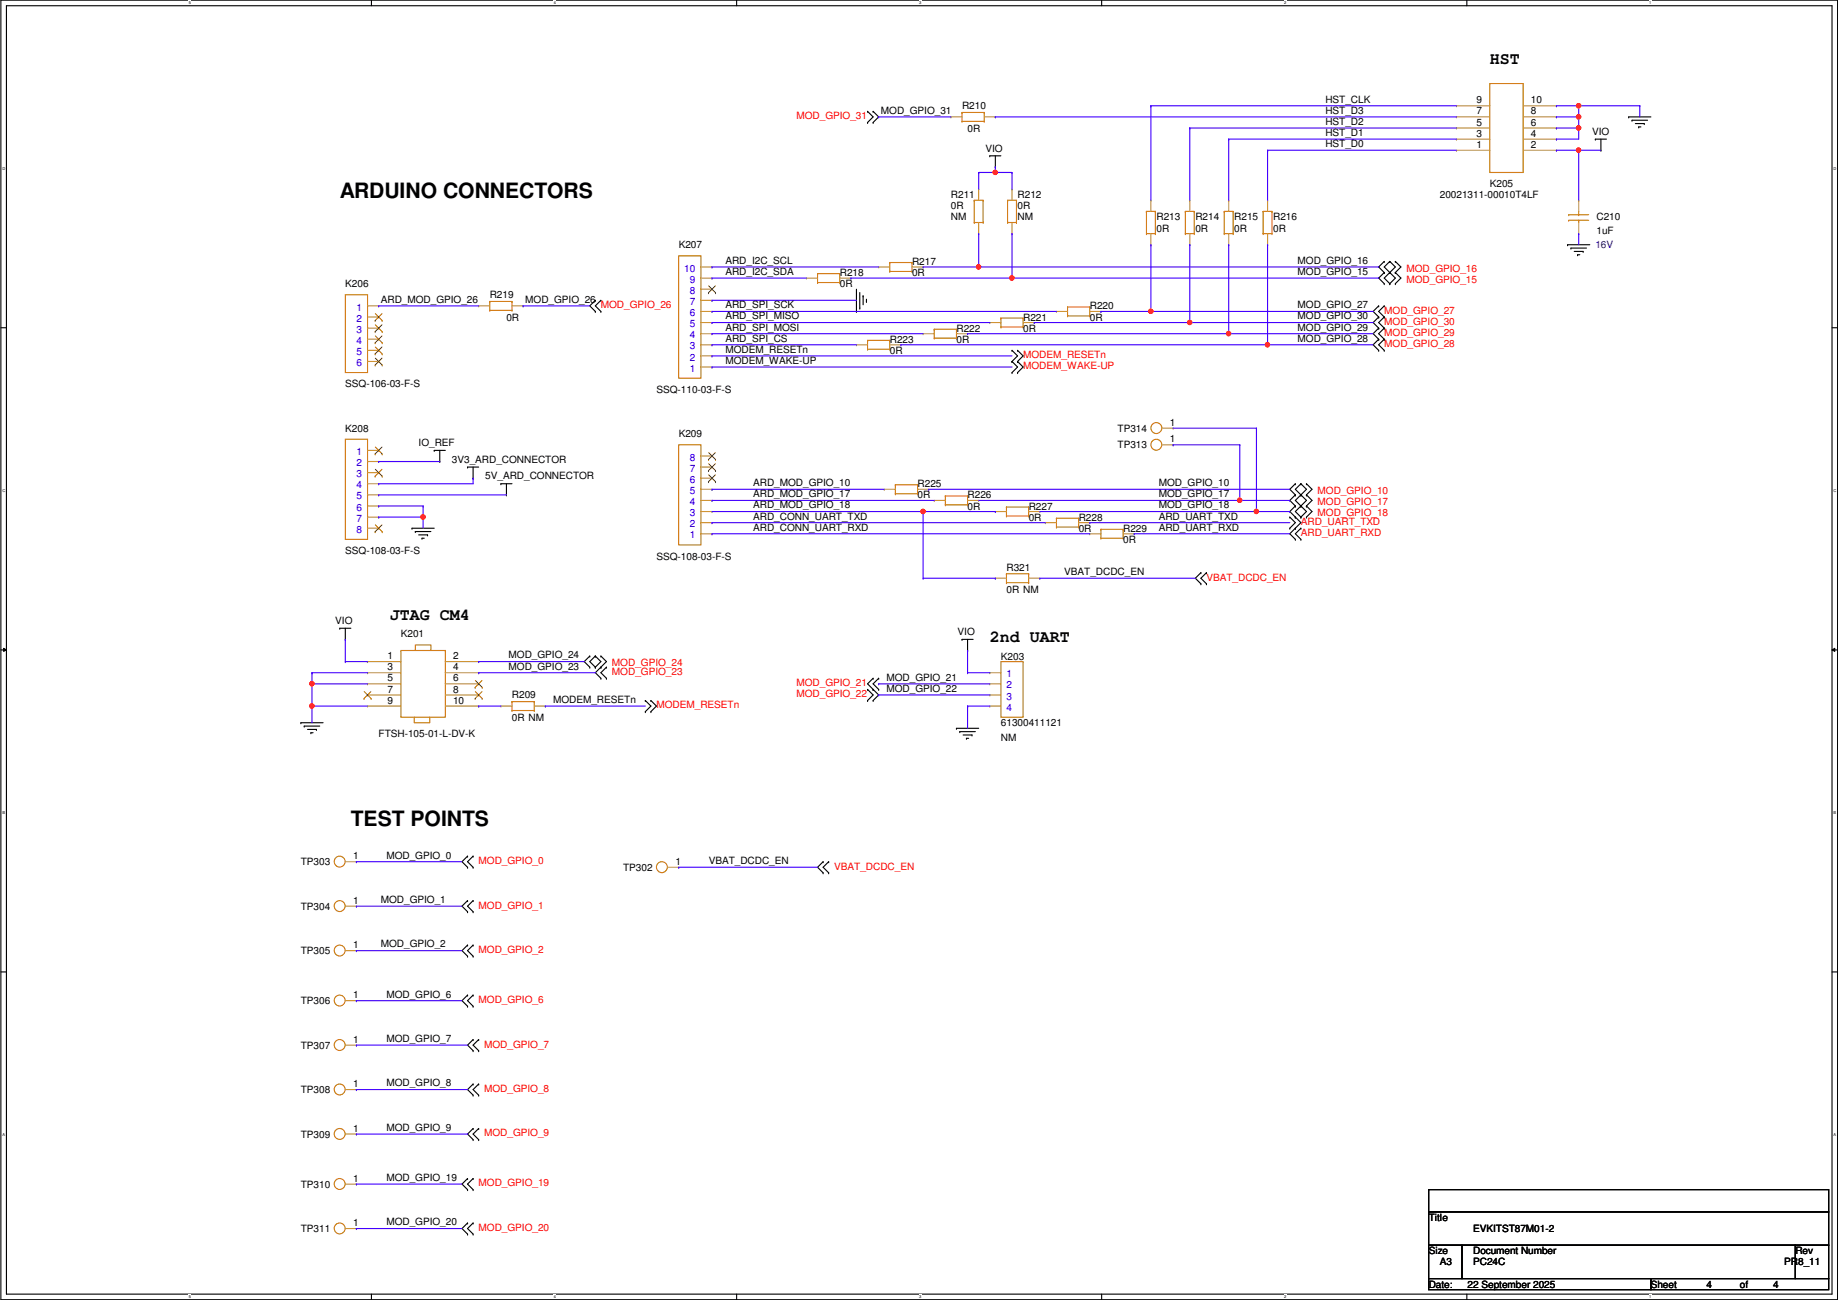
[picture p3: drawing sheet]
<svg xmlns="http://www.w3.org/2000/svg" width="420mm" height="297mm" viewBox="0 0 420 297" stroke-linecap="round" stroke-linejoin="round" font-family="sans-serif">
<defs><g id="words">
<g font-size="4.8">
<text x="77.7" y="45.2">ARDUINO CONNECTORS</text>
<text x="80.2" y="188.7">TEST POINTS</text>
</g>
<g font-size="3.8">
<text x="340.6" y="14.7">HST</text>
<text x="89.1" y="141.7">JTAG CM4</text>
<text x="226.3" y="146.8">2nd UART</text>
</g>
<g font-size="2.3">
<text x="303" y="23.5">HST_CLK</text>
<text x="337.5" y="23.6">9</text>
<text x="350" y="23.6">10</text>
<text x="201.4" y="26">MOD_GPIO_31</text>
<text x="219.9" y="25">R210</text>
<text x="303" y="26">HST_D3</text>
<text x="303" y="28.5">HST_D2</text>
<text x="337.5" y="28.7">5</text>
<text x="337.5" y="26.2">7</text>
<text x="350" y="28.7">6</text>
<text x="350" y="26.2">8</text>
<text x="221.2" y="30.1">0R</text>
<text x="225.2" y="34.6">VIO</text>
<text x="303" y="31.1">HST_D1</text>
<text x="303" y="33.6">HST_D0</text>
<text x="337.5" y="33.8">1</text>
<text x="337.5" y="31.2">3</text>
<text x="350" y="33.8">2</text>
<text x="350" y="31.2">4</text>
<text x="363.9" y="30.8">VIO</text>
<text x="217.4" y="45.3">R211</text>
<text x="217.4" y="47.8">0R</text>
<text x="232.6" y="45.3">R212</text>
<text x="232.6" y="47.8">0R</text>
<text x="329.1" y="45.3">20021311-00010T4LF</text>
<text x="340.6" y="42.8">K205</text>
<text x="217.4" y="50.4">NM</text>
<text x="232.6" y="50.4">NM</text>
<text x="264.4" y="50.4">R213</text>
<text x="264.4" y="52.9">0R</text>
<text x="273.3" y="50.4">R214</text>
<text x="273.3" y="52.9">0R</text>
<text x="282.1" y="50.4">R215</text>
<text x="282.1" y="52.9">0R</text>
<text x="291" y="50.4">R216</text>
<text x="291" y="52.9">0R</text>
<text x="364.9" y="50.4">C210</text>
<text x="364.9" y="53.4">1uF</text>
<text x="155.1" y="56.7">K207</text>
<text x="78.9" y="65.6">K206</text>
<text x="165.8" y="60.3">ARD_I2C_SCL</text>
<text x="165.8" y="62.8">ARD_I2C_SDA</text>
<text x="192" y="63.1">R218</text>
<text x="192" y="65.6">0R</text>
<text x="208.5" y="60.5">R217</text>
<text x="208.5" y="63.1">0R</text>
<text x="296.6" y="60.3">MOD_GPIO_16</text>
<text x="296.6" y="62.8">MOD_GPIO_15</text>
<text x="87.1" y="69.2">ARD_MOD_GPIO_26</text>
<text x="112" y="68.2">R219</text>
<text x="120.1" y="69.2">MOD_GPIO_26</text>
<text x="165.8" y="70.4">ARD_SPI_SCK</text>
<text x="249.1" y="70.7">R220</text>
<text x="296.6" y="70.4">MOD_GPIO_27</text>
<text x="115.8" y="73.2">0R</text>
<text x="165.8" y="73">ARD_SPI_MISO</text>
<text x="165.8" y="75.5">ARD_SPI_MOSI</text>
<text x="218.6" y="75.8">R222</text>
<text x="233.9" y="73.2">R221</text>
<text x="233.9" y="75.8">0R</text>
<text x="249.1" y="73.2">0R</text>
<text x="296.6" y="73">MOD_GPIO_30</text>
<text x="296.6" y="75.5">MOD_GPIO_29</text>
<text x="165.8" y="78.1">ARD_SPI_CS</text>
<text x="165.8" y="80.6">MODEM_RESETn</text>
<text x="165.8" y="83.1">MODEM_WAKE-UP</text>
<text x="203.4" y="78.3">R223</text>
<text x="203.4" y="80.9">0R</text>
<text x="218.6" y="78.3">0R</text>
<text x="296.6" y="78.1">MOD_GPIO_28</text>
<text x="78.9" y="88.5">SSQ-106-03-F-S</text>
<text x="150.1" y="89.7">SSQ-110-03-F-S</text>
<text x="78.9" y="98.6">K208</text>
<text x="95.7" y="101.9">IO_REF</text>
<text x="155.1" y="99.9">K209</text>
<text x="255.5" y="98.6">TP314</text>
<text x="267.4" y="97.3">1</text>
<text x="267.4" y="101.1">1</text>
<text x="103.3" y="105.7">3V3_ARD_CONNECTOR</text>
<text x="255.5" y="102.4">TP313</text>
<text x="110.9" y="109.6">5V_ARD_CONNECTOR</text>
<text x="172.2" y="111.1">ARD_MOD_GPIO_10</text>
<text x="172.2" y="113.6">ARD_MOD_GPIO_17</text>
<text x="209.8" y="111.3">R225</text>
<text x="209.8" y="113.9">0R</text>
<text x="221.2" y="113.9">R226</text>
<text x="264.9" y="111.1">MOD_GPIO_10</text>
<text x="264.9" y="113.6">MOD_GPIO_17</text>
<text x="172.2" y="116.2">ARD_MOD_GPIO_18</text>
<text x="172.2" y="118.7">ARD_CONN_UART_TXD</text>
<text x="221.2" y="116.4">0R</text>
<text x="235.2" y="116.4">R227</text>
<text x="235.2" y="119">0R</text>
<text x="246.6" y="119">R228</text>
<text x="264.9" y="116.2">MOD_GPIO_18</text>
<text x="264.9" y="118.7">ARD_UART_TXD</text>
<text x="172.2" y="121.2">ARD_CONN_UART_RXD</text>
<text x="246.6" y="121.5">0R</text>
<text x="256.7" y="121.5">R229</text>
<text x="256.7" y="124">0R</text>
<text x="264.9" y="121.2">ARD_UART_RXD</text>
<text x="78.9" y="126.6">SSQ-108-03-F-S</text>
<text x="150.1" y="127.8">SSQ-108-03-F-S</text>
<text x="230.1" y="130.4">R321</text>
<text x="243.3" y="131.4">VBAT_DCDC_EN</text>
<text x="230.1" y="135.5">0R NM</text>
<text x="76.7" y="142.6">VIO</text>
<text x="91.6" y="145.6">K201</text>
<text x="218.9" y="145.1">VIO</text>
<text x="88.6" y="150.6">1</text>
<text x="88.6" y="153.2">3</text>
<text x="88.6" y="155.7">5</text>
<text x="103.6" y="150.6">2</text>
<text x="103.6" y="153.2">4</text>
<text x="103.6" y="155.7">6</text>
<text x="116.3" y="150.5">MOD_GPIO_24</text>
<text x="116.3" y="153">MOD_GPIO_23</text>
<text x="202.6" y="155.5">MOD_GPIO_21</text>
<text x="228.8" y="150.7">K203</text>
<text x="88.6" y="160.8">9</text>
<text x="88.6" y="158.2">7</text>
<text x="103.6" y="158.2">8</text>
<text x="103.6" y="160.8">10</text>
<text x="117" y="159.6">R209</text>
<text x="126.4" y="160.6">MODEM_RESETn</text>
<text x="202.6" y="158.1">MOD_GPIO_22</text>
<text x="117" y="164.7">0R NM</text>
<text x="228.8" y="165.9">61300411121</text>
<text x="86.6" y="168.5">FTSH-105-01-L-DV-K</text>
<text x="228.8" y="169.2">NM</text>
<text x="68.8" y="197.7">TP303</text>
<text x="80.7" y="196.3">1</text>
<text x="88.3" y="196.2">MOD_GPIO_0</text>
<text x="154.4" y="197.6">1</text>
<text x="162" y="197.4">VBAT_DCDC_EN</text>
<text x="142.4" y="199">TP302</text>
<text x="68.8" y="207.9">TP304</text>
<text x="80.7" y="206.5">1</text>
<text x="87.1" y="206.3">MOD_GPIO_1</text>
<text x="68.8" y="218">TP305</text>
<text x="80.7" y="216.7">1</text>
<text x="87.1" y="216.5">MOD_GPIO_2</text>
<text x="88.3" y="227.9">MOD_GPIO_6</text>
<text x="68.8" y="229.4">TP306</text>
<text x="80.7" y="228.1">1</text>
<text x="68.8" y="239.6">TP307</text>
<text x="80.7" y="238.3">1</text>
<text x="88.3" y="238.1">MOD_GPIO_7</text>
<text x="68.8" y="249.8">TP308</text>
<text x="80.7" y="248.4">1</text>
<text x="88.3" y="248.2">MOD_GPIO_8</text>
<text x="68.8" y="259.9">TP309</text>
<text x="80.7" y="258.6">1</text>
<text x="88.3" y="258.4">MOD_GPIO_9</text>
<text x="88.3" y="269.8">MOD_GPIO_19</text>
<text x="68.8" y="271.4">TP310</text>
<text x="80.7" y="270">1</text>
<text x="68.8" y="281.5">TP311</text>
<text x="80.7" y="280.2">1</text>
<text x="88.3" y="280">MOD_GPIO_20</text>
<text x="326.6" y="279">Title</text>
<text x="336.8" y="281.5">EVKITST87M01-2</text>
<text x="326.6" y="286.6">Size</text>
<text x="336.8" y="286.6">Document Number</text>
<text x="410.4" y="286.6">Rev</text>
<text x="329.1" y="289.1">A3</text>
<text x="336.8" y="289.1">PC24C</text>
<text x="407.9" y="289.1">PR8_11</text>
<text x="326.6" y="294.2">Date:</text>
<text x="335.5" y="294.2">22 September 2025</text>
<text x="377.4" y="294.2">Sheet</text>
<text x="390.1" y="294.2">4</text>
<text x="397.7" y="294.2">of</text>
<text x="405.3" y="294.2">4</text>
</g>
<g font-size="2.3" fill="#f00">
<text x="182.1" y="27.3">MOD_GPIO_31</text>
<text x="321.5" y="62.1">MOD_GPIO_16</text>
<text x="321.5" y="64.6">MOD_GPIO_15</text>
<text x="137.4" y="70.4">MOD_GPIO_26</text>
<text x="316.4" y="71.7">MOD_GPIO_27</text>
<text x="316.4" y="74.3">MOD_GPIO_30</text>
<text x="316.4" y="76.8">MOD_GPIO_29</text>
<text x="233.9" y="81.9">MODEM_RESETn</text>
<text x="316.4" y="79.3">MOD_GPIO_28</text>
<text x="233.9" y="84.4">MODEM_WAKE-UP</text>
<text x="301.2" y="112.9">MOD_GPIO_10</text>
<text x="297.4" y="120">ARD_UART_TXD</text>
<text x="301.2" y="115.4">MOD_GPIO_17</text>
<text x="301.2" y="117.9">MOD_GPIO_18</text>
<text x="297.4" y="122.5">ARD_UART_RXD</text>
<text x="275.8" y="132.7">VBAT_DCDC_EN</text>
<text x="139.9" y="152.2">MOD_GPIO_24</text>
<text x="139.9" y="154.3">MOD_GPIO_23</text>
<text x="150.1" y="161.9">MODEM_RESETn</text>
<text x="182.1" y="156.8">MOD_GPIO_21</text>
<text x="182.1" y="159.3">MOD_GPIO_22</text>
<text x="109.4" y="197.4">MOD_GPIO_0</text>
<text x="190.7" y="198.7">VBAT_DCDC_EN</text>
<text x="109.4" y="207.6">MOD_GPIO_1</text>
<text x="109.4" y="217.8">MOD_GPIO_2</text>
<text x="109.4" y="229.2">MOD_GPIO_6</text>
<text x="110.7" y="239.4">MOD_GPIO_7</text>
<text x="110.7" y="249.5">MOD_GPIO_8</text>
<text x="110.7" y="259.7">MOD_GPIO_9</text>
<text x="109.4" y="271.1">MOD_GPIO_19</text>
<text x="109.4" y="281.3">MOD_GPIO_20</text>
</g>
<text font-size="2.3" fill="#000080" x="364.7" y="56.7">16V</text>
<g font-size="2.3" fill="#00c">
<text x="156.4" y="62.1">10</text>
<text x="157.7" y="64.6">9</text>
<text x="81.5" y="71">1</text>
<text x="157.7" y="69.7">7</text>
<text x="157.7" y="67.1">8</text>
<text x="81.5" y="73.5">2</text>
<text x="81.5" y="76">3</text>
<text x="157.7" y="77.3">4</text>
<text x="157.7" y="74.8">5</text>
<text x="157.7" y="72.2">6</text>
<text x="81.5" y="78.6">4</text>
<text x="81.5" y="81.1">5</text>
<text x="81.5" y="83.7">6</text>
<text x="157.7" y="82.4">2</text>
<text x="157.7" y="79.8">3</text>
<text x="157.7" y="84.9">1</text>
<text x="81.5" y="104">1</text>
<text x="81.5" y="106.5">2</text>
<text x="157.7" y="107.8">7</text>
<text x="157.7" y="105.2">8</text>
<text x="81.5" y="109.1">3</text>
<text x="81.5" y="111.6">4</text>
<text x="157.7" y="112.9">5</text>
<text x="157.7" y="110.3">6</text>
<text x="81.5" y="114.1">5</text>
<text x="81.5" y="116.7">6</text>
<text x="81.5" y="119.2">7</text>
<text x="157.7" y="117.9">3</text>
<text x="157.7" y="115.4">4</text>
<text x="81.5" y="121.8">8</text>
<text x="157.7" y="123">1</text>
<text x="157.7" y="120.5">2</text>
<text x="230.1" y="154.8">1</text>
<text x="230.1" y="157.3">2</text>
<text x="230.1" y="159.9">3</text>
<text x="230.1" y="162.4">4</text>
</g>
<g font-size=".9">
<text x="43.2" y="1">5</text>
<text x="126.6" y="1">4</text>
<text x="210.1" y="1">3</text>
<text x="293.5" y="1">2</text>
<text x="377" y="1">1</text>
<text x=".5" y="38.9">D</text>
<text x="419.1" y="38.9">D</text>
<text x=".5" y="112.5">C</text>
<text x="419.1" y="112.5">C</text>
<text x=".5" y="186.1">B</text>
<text x="419.1" y="186.1">B</text>
<text x=".5" y="259.7">A</text>
<text x="419.1" y="259.7">A</text>
<text x="43.2" y="296.6">5</text>
<text x="126.6" y="296.6">4</text>
<text x="210.1" y="296.6">3</text>
<text x="293.5" y="296.6">2</text>
<text x="377" y="296.6">1</text>
</g>
</g></defs>
<path d="M.2 0h419.9v297h-419.9zM1.5 1.3h417.3v294.4h-417.3z" fill="none" stroke="#000" stroke-width=".25"/>
<g fill="#fff">
<path d="M43.2 .2h.5v1h-.5z"/>
<path d="M43.2 295.8h.5v1h-.5z"/>
</g>
<path d="M84.9 0v1.3M84.9 295.7v1.3" fill="none" stroke="#000" stroke-width=".25"/>
<g fill="#fff">
<path d="M126.6 .2h.5v1h-.5z"/>
<path d="M126.6 295.8h.5v1h-.5z"/>
</g>
<path d="M168.4 0v1.3M168.4 295.7v1.3" fill="none" stroke="#000" stroke-width=".25"/>
<g fill="#fff">
<path d="M210.1 .2h.5v1h-.5z"/>
<path d="M210.1 295.8h.5v1h-.5z"/>
</g>
<path d="M251.8 0v1.3M251.8 295.7v1.3" fill="none" stroke="#000" stroke-width=".25"/>
<g fill="#fff">
<path d="M293.5 .2h.5v1h-.5z"/>
<path d="M293.5 295.8h.5v1h-.5z"/>
</g>
<path d="M335.3 0v1.3M335.3 295.7v1.3" fill="none" stroke="#000" stroke-width=".25"/>
<g fill="#fff">
<path d="M377 .2h.5v1h-.5z"/>
<path d="M377 295.8h.5v1h-.5z"/>
<path d="M.5 38.1h.7v1h-.7z"/>
<path d="M419.1 38.1h.7v1h-.7z"/>
<path d="M.5 111.7h.7v1h-.7z"/>
<path d="M419.1 111.7h.7v1h-.7z"/>
</g>
<path d="M.2 74.9h1.3M418.8 74.9h1.3" fill="none" stroke="#000" stroke-width=".25"/>
<g fill="#fff">
<path d="M.5 185.3h.6v1h-.6z"/>
<path d="M419.1 185.3h.6v1h-.6z"/>
</g>
<path d="M.2 148.5h1.3M418.8 148.5h1.3" fill="none" stroke="#000" stroke-width=".25"/>
<path d="M.8 148.1l.7 .4-.7 .3zM418.8 148.5l.6-.4v.7z" fill="#000"/>
<path d="M.8 148.1l.7 .4-.7 .3zM418.8 148.5l.6-.4v.7z" fill="none" stroke="#000" stroke-width=".23"/>
<g fill="#fff">
<path d="M.5 258.9h.6v1h-.6z"/>
<path d="M419.1 258.9h.6v1h-.6z"/>
</g>
<g fill="none" stroke="#000" stroke-width=".25">
<path d="M198.3 28h.1M198.3 25.4h.1M198.3 25.4l1.3 1.3-1.3 1.3M199.6 25.4h.1M199.6 28h.1M199.6 25.4l1.3 1.3-1.3 1.3M226.3 35.6h.1M226.3 35.6h2.5M227.5 38.1h.1M227.5 35.6v2.5M364.7 31.8h.1M364.7 31.8h2.5"/>
<path d="M366 34.3h.1M366 31.8v2.5M372.3 26.7h.1M372.3 26.7h5.1M373.1 27.5h.1M373.1 27.5h3.5M373.8 28.2h2.1M374.6 29h.1M374.6 29h.5M375.9 28.2h.1M316.4 59.7h.1M316.4 59.7l-1.2 1.3 1.2 1.3"/>
<path d="M317.7 59.7h.1M317.7 59.7l1.3 1.3-2.6 2.5 1.3 1.3M317.7 59.7l-1.3 1.3 2.6 2.5-1.3 1.3M319 59.7h.1M319 59.7l1.2 1.3-1.2 1.3M358.3 55.9h.1M358.3 55.9h5.1M359.1 56.7h.1M359.1 56.7h3.6M359.9 57.4h2M360.6 58.2h.1M360.6 58.2h.5"/>
<path d="M361.9 57.4h.1M136.1 71.2h.1M136.1 68.6h.1M136.1 68.6l-1.3 1.3 1.3 1.3M137.4 68.6h.1M137.4 71.2h.1M137.4 68.6l-1.3 1.3 1.3 1.3M195.8 71.2h.1M195.8 66.1v5.1M196.5 70.4h.1M196.5 66.8v3.6M197.3 67.6h.1"/>
<path d="M197.3 67.6v2M198.1 68.9h.1M198.1 68.4v.5M315.2 72.4h.1M315.2 69.9h.1M315.2 75h.1M315.2 77.5h.1M315.2 69.9l-1.3 1.3 1.3 1.2M315.2 72.4l-1.3 1.3 1.3 1.3M315.2 75l-1.3 1.2 1.3 1.3M315.2 77.5l-1.3 1.3 1.3 1.3M316.4 62.3h.1"/>
<path d="M316.4 64.8h.1M316.4 69.9h.1M316.4 72.4h.1M316.4 75h.1M316.4 77.5h.1M316.4 62.3l-1.2 1.2 1.2 1.3M316.4 69.9l-1.2 1.3 1.2 1.2M316.4 72.4l-1.2 1.3 1.2 1.3M316.4 75l-1.2 1.2 1.2 1.3M316.4 77.5l-1.2 1.3 1.2 1.3M317.7 62.3h.1M317.7 64.8h.1"/>
<path d="M319 62.3h.1M319 64.8h.1M319 62.3l1.2 1.2-1.2 1.3M231.3 80.1h.1M231.3 82.6h.1M231.3 85.1h.1M231.3 80.1l1.3 1.2-1.3 1.3M231.3 82.6l1.3 1.3-1.3 1.2M232.6 80.1h.1M232.6 82.6h.1M232.6 85.1h.1M232.6 80.1l1.3 1.2-1.3 1.3"/>
<path d="M232.6 82.6l1.3 1.3-1.3 1.2M315.2 80.1h.1M316.4 80.1h.1M99.3 102.9h.1M99.3 102.9h2.5M100.5 105.5h.1M100.5 102.9v2.6M106.9 106.7h.1M106.9 106.7h2.5M108.2 109.3h.1M108.2 106.7v2.6M114.5 110.5h.1"/>
<path d="M114.5 110.5h2.5M115.8 113.1h.1M115.8 110.5v2.6M294.8 118.2h.1M294.8 118.2l1.3 1.2-1.3 1.3M296.1 118.2h.1M296.1 110.5h.1M296.1 113.1h.1M296.1 115.6h.1M296.1 115.6l-1.3 1.3 2.6 2.5-2.6 2.6 1.3 1.2M296.1 110.5l-1.3 1.3 1.3 1.3M296.1 113.1l-1.3 1.2 1.3 1.3"/>
<path d="M297.4 113.1h.1M297.4 110.5h.1M297.4 115.6h.1M297.4 118.2h.1M297.4 110.5l1.3 1.3-2.6 2.5 2.6 2.6-1.3 1.3M297.4 110.5l-1.3 1.3 2.6 2.5-2.6 2.6 1.3 1.3M298.7 113.1h.1M298.7 110.5h.1M298.7 115.6h.1M298.7 118.2h.1M298.7 115.6l1.2 1.3-1.2 1.3M298.7 110.5l1.2 1.3-1.2 1.3"/>
<path d="M298.7 113.1l1.2 1.2-1.2 1.3M94.2 120.7h.1M94.2 120.7h5.1M94.9 121.5h.1M94.9 121.5h3.6M95.7 122.2h2M96.5 123h.1M96.5 123h.5M97.7 122.2h.1M274.5 133.4h.1M274.5 130.9h.1M274.5 130.9l-1.2 1.2 1.2 1.3"/>
<path d="M275.8 130.9h.1M275.8 133.4h.1M275.8 130.9l-1.3 1.2 1.3 1.3M294.8 120.7h.1M296.1 120.7h.1M296.1 123.2h.1M297.4 120.7h.1M297.4 123.2h.1M297.4 120.7l-1.3 1.3 1.3 1.2M77.7 143.6h.1M77.7 143.6h2.5M78.9 146.1h.1"/>
<path d="M78.9 143.6v2.5M134.8 149.9h.1M134.8 152.4h.1M134.8 149.9l-1.2 1.3 1.2 1.2M136.1 152.4h.1M136.1 149.9h.1M136.1 149.9l1.3 1.3-1.3 1.2M136.1 149.9l-1.3 1.3 1.3 1.2M137.4 152.4h.1M137.4 149.9h.1M137.4 155h.1M137.4 149.9l1.2 1.3-2.5 2.5 1.3 1.3"/>
<path d="M138.6 152.4h.1M138.6 155h.1M138.6 152.4l-1.2 1.3 1.2 1.3M198.3 157.5h.1M198.3 157.5l1.3 1.3-1.3 1.3M199.6 157.5h.1M199.6 155h.1M199.6 155l-1.3 1.3 2.6 2.5-1.3 1.3M200.9 157.5h.1M200.9 155h.1M200.9 155l-1.3 1.3 1.3 1.2M219.9 146.1h.1"/>
<path d="M219.9 146.1h2.6M221.2 148.6h.1M221.2 146.1v2.5M68.8 165.1h.1M68.8 165.1h5.1M69.5 165.9h.1M69.5 165.9h3.6M70.3 166.7h2M71.1 167.4h.1M71.1 167.4h.5M72.3 166.7h.1M147.5 160.1h.1"/>
<path d="M147.5 162.6h.1M147.5 160.1l1.3 1.2-1.3 1.3M148.8 160.1h.1M148.8 162.6h.1M148.8 160.1l1.3 1.2-1.3 1.3M198.3 160.1h.1M199.6 160.1h.1M218.6 166.4h.1M218.6 166.4h5.1M219.4 167.2h.1M219.4 167.2h3.6M220.2 167.9h2"/>
<path d="M220.9 168.7h.1M220.9 168.7h.5M222.2 167.9h.1M106.9 198.2h.1M106.9 195.6h.1M106.9 195.6l-1.3 1.3 1.3 1.3M108.2 195.6h.1M108.2 198.2h.1M108.2 195.6l-1.3 1.3 1.3 1.3M188.2 199.4h.1M188.2 196.9h.1M188.2 196.9l-1.3 1.3 1.3 1.2"/>
<path d="M189.4 196.9h.1M189.4 199.4h.1M189.4 196.9l-1.2 1.3 1.2 1.2M106.9 208.3h.1M106.9 205.8h.1M106.9 218.5h.1M106.9 215.9h.1M106.9 205.8l-1.3 1.3 1.3 1.2M106.9 215.9l-1.3 1.3 1.3 1.3M108.2 205.8h.1M108.2 208.3h.1M108.2 215.9h.1"/>
<path d="M108.2 218.5h.1M108.2 205.8l-1.3 1.3 1.3 1.2M108.2 215.9l-1.3 1.3 1.3 1.3M.2 222.1h1.3M106.9 229.9h.1M106.9 227.4h.1M106.9 227.4l-1.3 1.2 1.3 1.3M108.2 227.4h.1M108.2 229.9h.1M108.2 237.5h.1M108.2 227.4l-1.3 1.2 1.3 1.3M108.2 237.5l-1.3 1.3 1.3 1.3"/>
<path d="M109.4 237.5h.1M109.4 237.5l-1.2 1.3 1.2 1.3M418.8 222.1h1.3M108.2 240.1h.1M108.2 250.2h.1M108.2 247.7h.1M108.2 257.9h.1M108.2 247.7l-1.3 1.3 1.3 1.2M108.2 257.9l-1.3 1.2 1.3 1.3M109.4 240.1h.1M109.4 247.7h.1M109.4 250.2h.1"/>
<path d="M109.4 257.9h.1M109.4 247.7l-1.2 1.3 1.2 1.2M109.4 257.9l-1.2 1.2 1.2 1.3M106.9 271.8h.1M106.9 269.3h.1M106.9 279.4h.1M106.9 279.4l-1.3 1.3 1.3 1.3M106.9 269.3l-1.3 1.3 1.3 1.2M108.2 260.4h.1M108.2 269.3h.1M108.2 271.8h.1M108.2 279.4h.1"/>
<path d="M108.2 269.3l-1.3 1.3 1.3 1.2M108.2 279.4l-1.3 1.3 1.3 1.3M109.4 260.4h.1M326.6 271.8h91.4v5.1h-91.4zM326.6 276.9h91.4v7.6h-91.4zM106.9 282h.1M108.2 282h.1M326.6 284.5h7.6v7.6h-7.6zM326.6 292.1h50.8v2.6h-50.8zM334.2 284.5h76.2v7.6h-76.2zM377.4 292.1h40.6v2.6h-40.6zM410.4 284.5h7.6v7.6h-7.6z"/>
</g>
<g fill="none" stroke="#cc8006" stroke-width=".25">
<path d="M340.6 19.1h7.6v20.3h-7.6zM219.9 27.7h.1M219.9 25.7h.1M219.9 25.7h5.1M219.9 27.7h5.1M219.9 25.7v2M225 25.7h.1M225 27.7h.1M225 25.7v2M155.1 58.5h5.1v27.9h-5.1zM203.4 60h.1M203.4 60v2"/>
<path d="M203.4 60h5.1M208.5 60h.1M208.5 60v2M222.7 50.8h.1M222.7 45.8h.1M222.7 50.8h2M222.7 45.8h2M222.7 45.8v5M224.7 50.8h.1M224.7 45.8h.1M224.7 45.8v5M230.3 50.8h.1"/>
<path d="M230.3 45.8h.1M230.3 50.8h2.1M230.3 45.8v5M230.3 45.8h2.1M232.4 50.8h.1M232.4 45.8h.1M232.4 45.8v5M262.1 53.4h.1M262.1 48.3h.1M262.1 53.4h2M262.1 48.3v5.1M262.1 48.3h2"/>
<path d="M264.1 53.4h.1M264.1 48.3h.1M264.1 48.3v5.1M271 53.4h.1M271 48.3h.1M271 53.4h2M271 48.3h2M271 48.3v5.1M273 53.4h.1M273 48.3h.1M273 48.3v5.1M279.9 53.4h.1"/>
<path d="M279.9 48.3h.1M279.9 53.4h2M279.9 48.3h2M279.9 48.3v5.1M281.9 53.4h.1M281.9 48.3h.1M281.9 48.3v5.1M288.7 53.4h.1M288.7 48.3h.1M288.7 53.4h2.1M288.7 48.3h2.1M288.7 48.3v5.1"/>
<path d="M290.8 53.4h.1M290.8 48.3h.1M290.8 48.3v5.1M358.6 49.1h.1M358.6 50.3h.1M358.6 49.1h4.6M358.6 50.3h4.6M360.9 50.3h.1M360.9 49.1h.1M360.9 48.3v.8M360.9 50.3v.5M78.9 67.4h5.1v17.7h-5.1z"/>
<path d="M112 70.9h.1M112 68.9h.1M112 70.9h5M112 68.9v2M112 68.9h5M117 68.9h.1M117 70.9h.1M117 68.9v2M186.9 64.6h.1M186.9 62.5h.1M186.9 64.6h5.1M186.9 62.5v2.1"/>
<path d="M186.9 62.5h5.1M192 62.5h.1M192 64.6h.1M192 62.5v2.1M198.3 79.8h.1M198.3 77.8h.1M198.3 79.8h5.1M198.3 77.8v2M198.3 77.8h5.1M203.4 62h.1M203.4 77.8h.1M203.4 79.8h.1"/>
<path d="M203.4 62h5.1M203.4 77.8v2M208.5 62h.1M213.6 77.3h.1M213.6 75.2h.1M213.6 77.3h5M213.6 75.2v2.1M213.6 75.2h5M218.6 75.2h.1M218.6 77.3h.1M218.6 75.2v2.1M228.8 74.7h.1"/>
<path d="M228.8 72.7h.1M228.8 74.7h5.1M228.8 72.7v2M228.8 72.7h5.1M233.9 72.7h.1M233.9 74.7h.1M233.9 72.7v2M244 72.2h.1M244 70.1h.1M244 72.2h5.1M244 70.1v2.1M244 70.1h5.1"/>
<path d="M249.1 70.1h.1M249.1 72.2h.1M249.1 70.1v2.1M78.9 100.4h5.1v22.8h-5.1zM155.1 101.6h5.1v22.9h-5.1zM204.7 112.8h.1M204.7 110.8h.1M204.7 112.8h5.1M204.7 110.8v2M204.7 110.8h5.1M209.8 110.8h.1M209.8 112.8h.1"/>
<path d="M209.8 110.8v2M216.1 115.4h.1M216.1 113.3h.1M216.1 115.4h5.1M216.1 113.3v2.1M216.1 113.3h5.1M221.2 113.3h.1M221.2 115.4h.1M221.2 113.3v2.1M230.1 117.9h.1M230.1 115.9h.1M230.1 115.9v2"/>
<path d="M230.1 117.9h5.1M230.1 115.9h5.1M235.2 115.9h.1M235.2 117.9h.1M235.2 115.9v2M241.5 118.4h.1M241.5 118.4v2M241.5 118.4h5.1M246.6 118.4h.1M246.6 118.4v2M230.1 131.1h.1M230.1 133.1h.1"/>
<path d="M230.1 133.1h5.1M230.1 131.1h5.1M230.1 131.1v2M235.2 133.1h.1M235.2 131.1h.1M235.2 131.1v2M241.5 120.4h.1M241.5 120.4h5.1M246.6 120.4h.1M251.7 123h.1M251.7 120.9h.1M251.7 123h5"/>
<path d="M251.7 120.9v2.1M251.7 120.9h5M256.7 120.9h.1M256.7 123h.1M256.7 120.9v2.1M91.6 148.6h10.2v15.3h-10.2zM94.9 148.6v-1.2h3.6v1.2M228.8 151.2h5.1v12.7h-5.1zM94.7 163.9v1.2h3.5v-1.2M117 160.3h.1M117 162.3h.1M117 160.3v2"/>
<path d="M117 162.3h5.1M117 160.3h5.1M122.1 162.3h.1M122.1 160.3h.1M122.1 160.3v2"/>
<circle cx="264.3" cy="97.8" r="1.25"/>
<circle cx="264.3" cy="101.6" r="1.25"/>
<circle cx="77.6" cy="196.9" r="1.25"/>
<circle cx="151.3" cy="198.1" r="1.25"/>
<circle cx="77.6" cy="217.2" r="1.25"/>
<circle cx="77.6" cy="207" r="1.25"/>
<circle cx="77.6" cy="238.8" r="1.25"/>
<circle cx="77.6" cy="228.6" r="1.25"/>
<circle cx="77.6" cy="259.1" r="1.25"/>
<circle cx="77.6" cy="248.9" r="1.25"/>
<circle cx="77.6" cy="270.5" r="1.25"/>
<circle cx="77.6" cy="280.7" r="1.25"/>
</g>
<g fill="none" stroke="#a84" stroke-width=".25">
<path d="M217.4 26.7h.1M217.4 26.7h2.5M225 26.7h2.5M227.5 26.7h.1M332.9 34.3h.1M332.9 31.8h.1M332.9 29.3h.1M332.9 24.2h.1M332.9 26.7h.1M332.9 34.3h7.7M332.9 31.8h7.7M332.9 29.3h7.7"/>
<path d="M332.9 26.7h7.7M332.9 24.2h7.7M348.2 34.3h7.6M348.2 31.8h7.6M348.2 29.3h7.6M348.2 26.7h7.6M348.2 24.2h7.6M355.8 34.3h.1M355.8 31.8h.1M355.8 29.3h.1M355.8 26.7h.1M355.8 24.2h.1"/>
<path d="M223.7 43.2h.1M223.7 53.4h.1M223.7 43.2v2.6M223.7 50.8v2.6M231.3 43.2h.1M231.3 53.4h.1M231.3 43.2v2.6M231.3 50.8v2.6M263.1 45.8h.1M263.1 55.9h.1M263.1 45.8v2.5M263.1 53.4v2.5"/>
<path d="M272 45.8h.1M272 55.9h.1M272 45.8v2.5M272 53.4v2.5M280.9 45.8h.1M280.9 55.9h.1M280.9 45.8v2.5M280.9 53.4v2.5M289.8 45.8h.1M289.8 55.9h.1M289.8 45.8v2.5M289.8 53.4v2.5"/>
<path d="M360.9 53.4h.1M360.9 45.8h.1M360.9 45.8v2.5M360.9 50.8v2.6M84 69.9h2.6M84 72.4h2.6M84 75h2.6M84 77.5h2.6M86.6 69.9h.1M86.6 72.4h.1M86.6 75h.1M86.6 77.5h.1"/>
<path d="M109.4 69.9h.1M109.4 69.9h2.6M117 69.9h2.6M119.6 69.9h.1M160.2 76.2h2.6M160.2 61h2.6M160.2 78.8h2.6M160.2 63.5h2.6M160.2 71.2h2.6M160.2 73.7h2.6M160.2 68.6h2.6M160.2 66.1h2.6"/>
<path d="M162.8 78.8h.1M162.8 76.2h.1M162.8 73.7h.1M162.8 71.2h.1M162.8 68.6h.1M162.8 66.1h.1M162.8 63.5h.1M162.8 61h.1M184.4 63.5h.1M184.4 63.5h2.5M192 63.5h2.5M194.5 63.5h.1"/>
<path d="M195.8 78.8h.1M195.8 78.8h2.5M200.9 61h.1M200.9 61h2.5M203.4 78.8h2.5M205.9 78.8h.1M208.5 61h2.5M211 76.2h.1M211 61h.1M211 76.2h2.6M218.6 76.2h2.6M221.2 76.2h.1"/>
<path d="M226.3 73.7h.1M226.3 73.7h2.5M233.9 73.7h2.5M236.4 73.7h.1M241.5 71.2h.1M241.5 71.2h2.5M249.1 71.2h2.6M251.7 71.2h.1M84 80.1h2.6M84 82.6h2.6M86.6 80.1h.1M86.6 82.6h.1"/>
<path d="M160.2 83.9h2.6M160.2 81.3h2.6M162.8 83.9h.1M162.8 81.3h.1M265.6 97.8h2.6M268.2 97.8h.1M84 102.9h2.6M84 105.5h2.6M84 108h2.6M84 110.5h2.6M84 113.1h2.6M84 115.6h2.6"/>
<path d="M84 118.2h2.6M86.6 102.9h.1M86.6 105.5h.1M86.6 108h.1M86.6 110.5h.1M86.6 113.1h.1M86.6 115.6h.1M86.6 118.2h.1M160.2 119.4h2.6M160.2 116.9h2.6M160.2 114.3h2.6M160.2 111.8h2.6"/>
<path d="M160.2 109.3h2.6M160.2 106.7h2.6M160.2 104.2h2.6M162.8 119.4h.1M162.8 116.9h.1M162.8 114.3h.1M162.8 111.8h.1M162.8 109.3h.1M162.8 106.7h.1M162.8 104.2h.1M202.1 111.8h.1M202.1 111.8h2.6"/>
<path d="M209.8 111.8h2.5M212.3 111.8h.1M213.6 114.3h.1M213.6 114.3h2.5M221.2 114.3h2.5M223.7 114.3h.1M227.5 116.9h.1M227.5 116.9h2.6M235.2 116.9h2.5M237.7 116.9h.1M239 119.4h.1M239 119.4h2.5"/>
<path d="M246.6 119.4h2.5M249.1 119.4h.1M265.6 101.6h2.6M268.2 101.6h.1M84 120.7h2.6M86.6 120.7h.1M160.2 122h2.6M162.8 122h.1M227.5 132.1h.1M227.5 132.1h2.6M235.2 132.1h2.5M237.7 132.1h.1"/>
<path d="M249.1 122h.1M249.1 122h2.6M256.7 122h2.6M259.3 122h.1M84 151.2h.1M84 153.7h.1M84 156.3h.1M84 158.8h.1M84 151.2h7.6M84 153.7h7.6M84 156.3h7.6M84 158.8h7.6"/>
<path d="M101.8 151.2h7.6M101.8 153.7h7.6M101.8 156.3h7.6M101.8 158.8h7.6M109.4 151.2h.1M109.4 153.7h.1M109.4 156.3h.1M109.4 158.8h.1M226.3 153.7h.1M226.3 156.3h.1M226.3 158.8h.1M226.3 153.7h2.5"/>
<path d="M226.3 156.3h2.5M226.3 158.8h2.5M84 161.3h.1M84 161.3h7.6M101.8 161.3h7.6M109.4 161.3h.1M114.5 161.3h.1M114.5 161.3h2.5M122.1 161.3h2.6M124.7 161.3h.1M226.3 161.3h.1M226.3 161.3h2.5"/>
<path d="M78.9 196.9h2.6M81.5 196.9h.1M152.6 198.2h2.5M155.1 198.2h.1M78.9 207.1h2.6M78.9 217.2h2.6M81.5 207.1h.1M81.5 217.2h.1M78.9 228.6h2.6M78.9 238.8h2.6M81.5 228.6h.1M81.5 238.8h.1"/>
<path d="M78.9 249h2.6M78.9 259.1h2.6M81.5 249h.1M81.5 259.1h.1M78.9 270.6h2.6M81.5 270.6h.1M78.9 280.7h2.6M81.5 280.7h.1"/>
</g>
<g fill="none" stroke="#804000" stroke-width=".23">
<path d="M85.8 73.2h.1M85.8 75.8h.1M85.8 78.3h.1M85.8 71.7l1.6 1.5M85.8 74.2l1.6 1.6M85.8 76.8l1.6 1.5M85.8 79.3l1.6 1.6M87.3 71.7l-1.5 1.5M87.3 74.2l-1.5 1.6M87.3 76.8l-1.5 1.5M87.3 79.3l-1.5 1.6M87.4 73.2h.1"/>
<path d="M87.4 75.8h.1M87.4 78.3h.1M162 66.9h.1M162 65.3l1.6 1.6M163.5 65.3l-1.5 1.6M163.6 66.9h.1M85.8 80.9h.1M85.8 83.4h.1M85.8 81.8l1.6 1.6M87.3 81.8l-1.5 1.6M87.4 80.9h.1M87.4 83.4h.1"/>
<path d="M85.8 103.7h.1M85.8 108.8h.1M85.8 102.2l1.6 1.5M85.8 107.2l1.6 1.6M85.8 119.9l1.6 1.6M87.3 102.2l-1.5 1.5M87.3 107.2l-1.5 1.6M87.3 119.9l-1.5 1.6M87.4 103.7h.1M87.4 108.8h.1M162 110.1h.1M162 107.5h.1"/>
<path d="M162 105h.1M162 108.5l1.6 1.6M162 106l1.6 1.5M162 103.4l1.6 1.6M163.5 108.5l-1.5 1.6M163.5 106l-1.5 1.5M163.5 103.4l-1.5 1.6M163.6 110.1h.1M163.6 107.5h.1M163.6 105h.1M85.8 121.5h.1M87.4 121.5h.1"/>
<path d="M83.2 159.6h.1M83.3 158l1.5 1.6M84.8 158l-1.6 1.6M84.8 159.6h.1M108.6 157.1h.1M108.6 159.6h.1M108.7 155.5l1.5 1.6M108.7 158l1.5 1.6M110.2 155.5l-1.6 1.6M110.2 158l-1.6 1.6M110.2 157.1h.1M110.2 159.6h.1"/>
</g>
<path d="M200.9 26.7h.1M200.9 26.7h16.5M227.5 26.7h.1M227.5 26.7h105.4M263.1 24.2h.1M263.1 24.2v21.6M263.1 24.2h69.8M355.8 24.2h.1M355.8 26.7h.1M355.8 24.2h5.1M360.9 24.2h.1M360.9 24.2v2.5h-5.1" fill="none" stroke="#4200ff" stroke-width=".25"/>
<circle cx="360.9" cy="26.7" r=".49" fill="#f00"/>
<circle cx="360.9" cy="26.7" r=".49" fill="none" stroke="#f00" stroke-width=".25"/>
<g fill="none" stroke="#4200ff" stroke-width=".25">
<path d="M272 29.3h.1M272 29.3v16.5M272 29.3h60.9M280.9 31.8h.1M280.9 31.8h52M280.9 31.8v14M355.8 29.3h.1M355.8 31.8h.1M355.8 29.3h5.1M360.9 29.3h.1M360.9 24.2h.1M360.9 29.3v2.5h-5.1"/>
<path d="M360.9 24.2h14"/>
</g>
<circle cx="360.9" cy="24.1" r=".49" fill="#f00"/>
<circle cx="360.9" cy="24.1" r=".49" fill="none" stroke="#f00" stroke-width=".25"/>
<path d="M223.7 39.4h.1M223.7 39.4v3.8M227.5 38.1h.1M227.5 38.1v1.3h-3.8M289.8 34.3h.1M289.8 34.3v11.5M289.8 34.3h43.1" fill="none" stroke="#4200ff" stroke-width=".25"/>
<circle cx="227.5" cy="39.4" r=".49" fill="#f00"/>
<circle cx="227.5" cy="39.4" r=".49" fill="none" stroke="#f00" stroke-width=".25"/>
<path d="M227.5 39.4h.1M227.5 39.4h3.8M231.3 39.4h.1M231.3 39.4v3.8M355.8 34.3h.1M355.8 34.3h10.2M360.9 34.3h.1M360.9 34.3v11.5" fill="none" stroke="#4200ff" stroke-width=".25"/>
<circle cx="360.9" cy="34.3" r=".49" fill="#f00"/>
<circle cx="360.9" cy="34.3" r=".49" fill="none" stroke="#f00" stroke-width=".25"/>
<path d="M223.7 53.4h.1M223.7 53.4v7.6M231.3 53.4h.1M231.3 53.4v10.1M263.1 55.9h.1M263.1 55.9v15.3M272 55.9h.1M272 55.9v17.8M280.9 55.9h.1M280.9 55.9v20.3M360.9 53.4h.1M360.9 53.4v2.5" fill="none" stroke="#4200ff" stroke-width=".25"/>
<circle cx="280.8" cy="76.2" r=".49" fill="#f00"/>
<circle cx="280.8" cy="76.2" r=".49" fill="none" stroke="#f00" stroke-width=".25"/>
<path d="M289.8 55.9h.1M289.8 55.9v22.9M162.8 61h.1M162.8 61h38.1M211 61h.1M211 61h12.7" fill="none" stroke="#4200ff" stroke-width=".25"/>
<circle cx="223.7" cy="61" r=".49" fill="#f00"/>
<circle cx="223.7" cy="61" r=".49" fill="none" stroke="#f00" stroke-width=".25"/>
<path d="M162.8 63.5h.1M162.8 63.5h21.6M194.5 63.5h.1M194.5 63.5h36.8M223.7 61h.1M223.7 61h91.5" fill="none" stroke="#4200ff" stroke-width=".25"/>
<circle cx="231.3" cy="63.5" r=".49" fill="#f00"/>
<circle cx="231.3" cy="63.5" r=".49" fill="none" stroke="#f00" stroke-width=".25"/>
<g fill="none" stroke="#4200ff" stroke-width=".25">
<path d="M86.6 69.9h.1M86.6 69.9h22.8M119.6 69.9h.1M119.6 69.9h15.2M162.8 68.6h.1M162.8 71.2h.1M162.8 68.6h33M162.8 71.2h78.7M231.3 63.5h.1M231.3 63.5h83.9M251.7 71.2h.1M251.7 71.2h62.2"/>
<path d="M263.1 71.2h.1"/>
</g>
<circle cx="263.1" cy="71.1" r=".49" fill="#f00"/>
<circle cx="263.1" cy="71.1" r=".49" fill="none" stroke="#f00" stroke-width=".25"/>
<path d="M162.8 73.7h.1M162.8 73.7h63.5M236.4 73.7h.1M236.4 73.7h35.6" fill="none" stroke="#4200ff" stroke-width=".25"/>
<circle cx="272" cy="73.7" r=".49" fill="#f00"/>
<circle cx="272" cy="73.7" r=".49" fill="none" stroke="#f00" stroke-width=".25"/>
<path d="M162.8 76.2h.1M162.8 78.8h.1M162.8 76.2h48.2M162.8 78.8h33M205.9 78.8h.1M205.9 78.8h83.9M221.2 76.2h.1M221.2 76.2h92.7M272 73.7h.1M272 73.7h41.9M280.9 76.2h.1" fill="none" stroke="#4200ff" stroke-width=".25"/>
<circle cx="289.7" cy="78.8" r=".49" fill="#f00"/>
<circle cx="289.7" cy="78.8" r=".49" fill="none" stroke="#f00" stroke-width=".25"/>
<g fill="none" stroke="#4200ff" stroke-width=".25">
<path d="M289.8 78.8h.1M289.8 78.8h24.1M162.8 81.3h.1M162.8 83.9h.1M162.8 81.3h68.5M162.8 83.9h68.5M86.6 105.5h.1M86.6 110.5h.1M86.6 113.1h.1M86.6 115.6h.1M86.6 118.2h.1M86.6 105.5h13.9"/>
<path d="M86.6 113.1h29.2M86.6 115.6h10.1M86.6 118.2h10.1M96.7 115.6h.1M96.7 118.2h.1M96.7 115.6v5.1M108.2 109.3h.1M108.2 109.3v1.2h-21.6M212.3 111.8h.1M212.3 111.8h82.5M223.7 114.3h59.7M237.7 116.9h49.5"/>
<path d="M283.4 114.3h.1M287.2 116.9h.1"/>
</g>
<circle cx="96.7" cy="118.1" r=".49" fill="#f00"/>
<circle cx="96.7" cy="118.1" r=".49" fill="none" stroke="#f00" stroke-width=".25"/>
<g fill="none" stroke="#4200ff" stroke-width=".25">
<path d="M162.8 111.8h.1M162.8 114.3h.1M162.8 119.4h.1M162.8 111.8h39.3M162.8 114.3h50.8M162.8 116.9h48.2M162.8 119.4h76.2M211 116.9h.1M249.1 119.4h.1M249.1 119.4h45.7M162.8 122h.1M162.8 122h86.3"/>
<path d="M259.3 122h.1M259.3 122h35.5M71.3 153.7h.1M71.3 156.3h.1M71.3 153.7v7.6M71.3 153.7h12.7M71.3 156.3h12.7M78.9 146.1h.1M78.9 151.2h.1M78.9 146.1v5.1M78.9 151.2h5.1M109.4 151.2h.1"/>
<path d="M109.4 153.7h.1M109.4 151.2h24.2M109.4 153.7h26.7"/>
</g>
<circle cx="71.3" cy="156.2" r=".49" fill="#f00"/>
<circle cx="71.3" cy="156.2" r=".49" fill="none" stroke="#f00" stroke-width=".25"/>
<path d="M71.3 161.3h.1M71.3 161.3h12.7" fill="none" stroke="#4200ff" stroke-width=".25"/>
<circle cx="71.3" cy="161.3" r=".49" fill="#f00"/>
<circle cx="71.3" cy="161.3" r=".49" fill="none" stroke="#f00" stroke-width=".25"/>
<g fill="none" stroke="#4200ff" stroke-width=".25">
<path d="M360.9 26.7h.1M360.9 26.7v2.6M200.9 156.3h.1M200.9 158.8h.1M200.9 156.3h25.4M200.9 158.8h25.4M221.2 148.6h.1M221.2 153.7h.1M221.2 148.6v5.1M221.2 153.7h5.1M71.3 161.3h.1M71.3 161.3v3.8"/>
<path d="M109.4 161.3h.1M109.4 161.3h5.1M124.7 161.3h.1M124.7 161.3h22.8M221.2 161.3h.1M221.2 161.3h5.1M221.2 161.3v5.1"/>
</g>
<circle cx="360.9" cy="29.2" r=".49" fill="#f00"/>
<circle cx="360.9" cy="29.2" r=".49" fill="none" stroke="#f00" stroke-width=".25"/>
<g fill="none" stroke="#4200ff" stroke-width=".25">
<path d="M374.9 24.2h.1M374.9 24.2v2.5M268.2 97.8h19M287.2 97.8h.1M287.2 97.8v19.1M287.2 116.9h.1M81.5 196.9h.1M81.5 196.9h24.1M155.1 198.2h.1M155.1 198.2h31.8M81.5 207.1h.1M81.5 217.2h.1"/>
<path d="M81.5 207.1h24.1M81.5 217.2h24.1M81.5 228.6h.1M81.5 238.8h.1M81.5 228.6h24.1M81.5 238.8h25.4M81.5 249h.1M81.5 259.1h.1M81.5 249h25.4M81.5 259.1h25.4M81.5 270.6h.1M81.5 270.6h24.1"/>
<path d="M81.5 280.7h.1M81.5 280.7h24.1"/>
</g>
<circle cx="287.2" cy="116.9" r=".49" fill="#f00"/>
<circle cx="287.2" cy="116.9" r=".49" fill="none" stroke="#f00" stroke-width=".25"/>
<path d="M268.2 101.6h.1M268.2 101.6h15.2M283.4 101.6h.1M283.4 101.6v12.7" fill="none" stroke="#4200ff" stroke-width=".25"/>
<circle cx="283.4" cy="114.3" r=".49" fill="#f00"/>
<circle cx="283.4" cy="114.3" r=".49" fill="none" stroke="#f00" stroke-width=".25"/>
<path d="M227.5 116.9h.1M227.5 116.9h-16.5v15.2M283.4 114.3h11.4M287.2 116.9h7.6M294.8 116.9h.1M294.8 114.3h.1M211 132.1h.1M211 132.1h16.5M227.5 132.1h.1" fill="none" stroke="#4200ff" stroke-width=".25"/>
<circle cx="211" cy="116.9" r=".49" fill="#f00"/>
<circle cx="211" cy="116.9" r=".49" fill="none" stroke="#f00" stroke-width=".25"/>
<path d="M237.7 132.1h.1M237.7 132.1h35.6" fill="none" stroke="#4200ff" stroke-width=".25"/>
<circle cx="360.9" cy="26.7" r=".49" fill="#f00"/>
<circle cx="360.9" cy="26.7" r=".49" fill="none" stroke="#f00" stroke-width=".25"/>
<circle cx="360.9" cy="24.1" r=".49" fill="#f00"/>
<circle cx="360.9" cy="24.1" r=".49" fill="none" stroke="#f00" stroke-width=".25"/>
<circle cx="227.5" cy="39.4" r=".49" fill="#f00"/>
<circle cx="227.5" cy="39.4" r=".49" fill="none" stroke="#f00" stroke-width=".25"/>
<circle cx="360.9" cy="34.3" r=".49" fill="#f00"/>
<circle cx="360.9" cy="34.3" r=".49" fill="none" stroke="#f00" stroke-width=".25"/>
<circle cx="280.8" cy="76.2" r=".49" fill="#f00"/>
<circle cx="280.8" cy="76.2" r=".49" fill="none" stroke="#f00" stroke-width=".25"/>
<circle cx="223.7" cy="61" r=".49" fill="#f00"/>
<circle cx="223.7" cy="61" r=".49" fill="none" stroke="#f00" stroke-width=".25"/>
<circle cx="231.3" cy="63.5" r=".49" fill="#f00"/>
<circle cx="231.3" cy="63.5" r=".49" fill="none" stroke="#f00" stroke-width=".25"/>
<circle cx="263.1" cy="71.1" r=".49" fill="#f00"/>
<circle cx="263.1" cy="71.1" r=".49" fill="none" stroke="#f00" stroke-width=".25"/>
<circle cx="272" cy="73.7" r=".49" fill="#f00"/>
<circle cx="272" cy="73.7" r=".49" fill="none" stroke="#f00" stroke-width=".25"/>
<circle cx="289.7" cy="78.8" r=".49" fill="#f00"/>
<circle cx="289.7" cy="78.8" r=".49" fill="none" stroke="#f00" stroke-width=".25"/>
<circle cx="96.7" cy="118.1" r=".49" fill="#f00"/>
<circle cx="96.7" cy="118.1" r=".49" fill="none" stroke="#f00" stroke-width=".25"/>
<circle cx="71.3" cy="156.2" r=".49" fill="#f00"/>
<circle cx="71.3" cy="156.2" r=".49" fill="none" stroke="#f00" stroke-width=".25"/>
<circle cx="71.3" cy="161.3" r=".49" fill="#f00"/>
<circle cx="71.3" cy="161.3" r=".49" fill="none" stroke="#f00" stroke-width=".25"/>
<circle cx="360.9" cy="29.2" r=".49" fill="#f00"/>
<circle cx="360.9" cy="29.2" r=".49" fill="none" stroke="#f00" stroke-width=".25"/>
<circle cx="287.2" cy="116.9" r=".49" fill="#f00"/>
<circle cx="287.2" cy="116.9" r=".49" fill="none" stroke="#f00" stroke-width=".25"/>
<circle cx="283.4" cy="114.3" r=".49" fill="#f00"/>
<circle cx="283.4" cy="114.3" r=".49" fill="none" stroke="#f00" stroke-width=".25"/>
<circle cx="211" cy="116.9" r=".49" fill="#f00"/>
<circle cx="211" cy="116.9" r=".49" fill="none" stroke="#f00" stroke-width=".25"/>
<use href="#words"/>
</svg>
